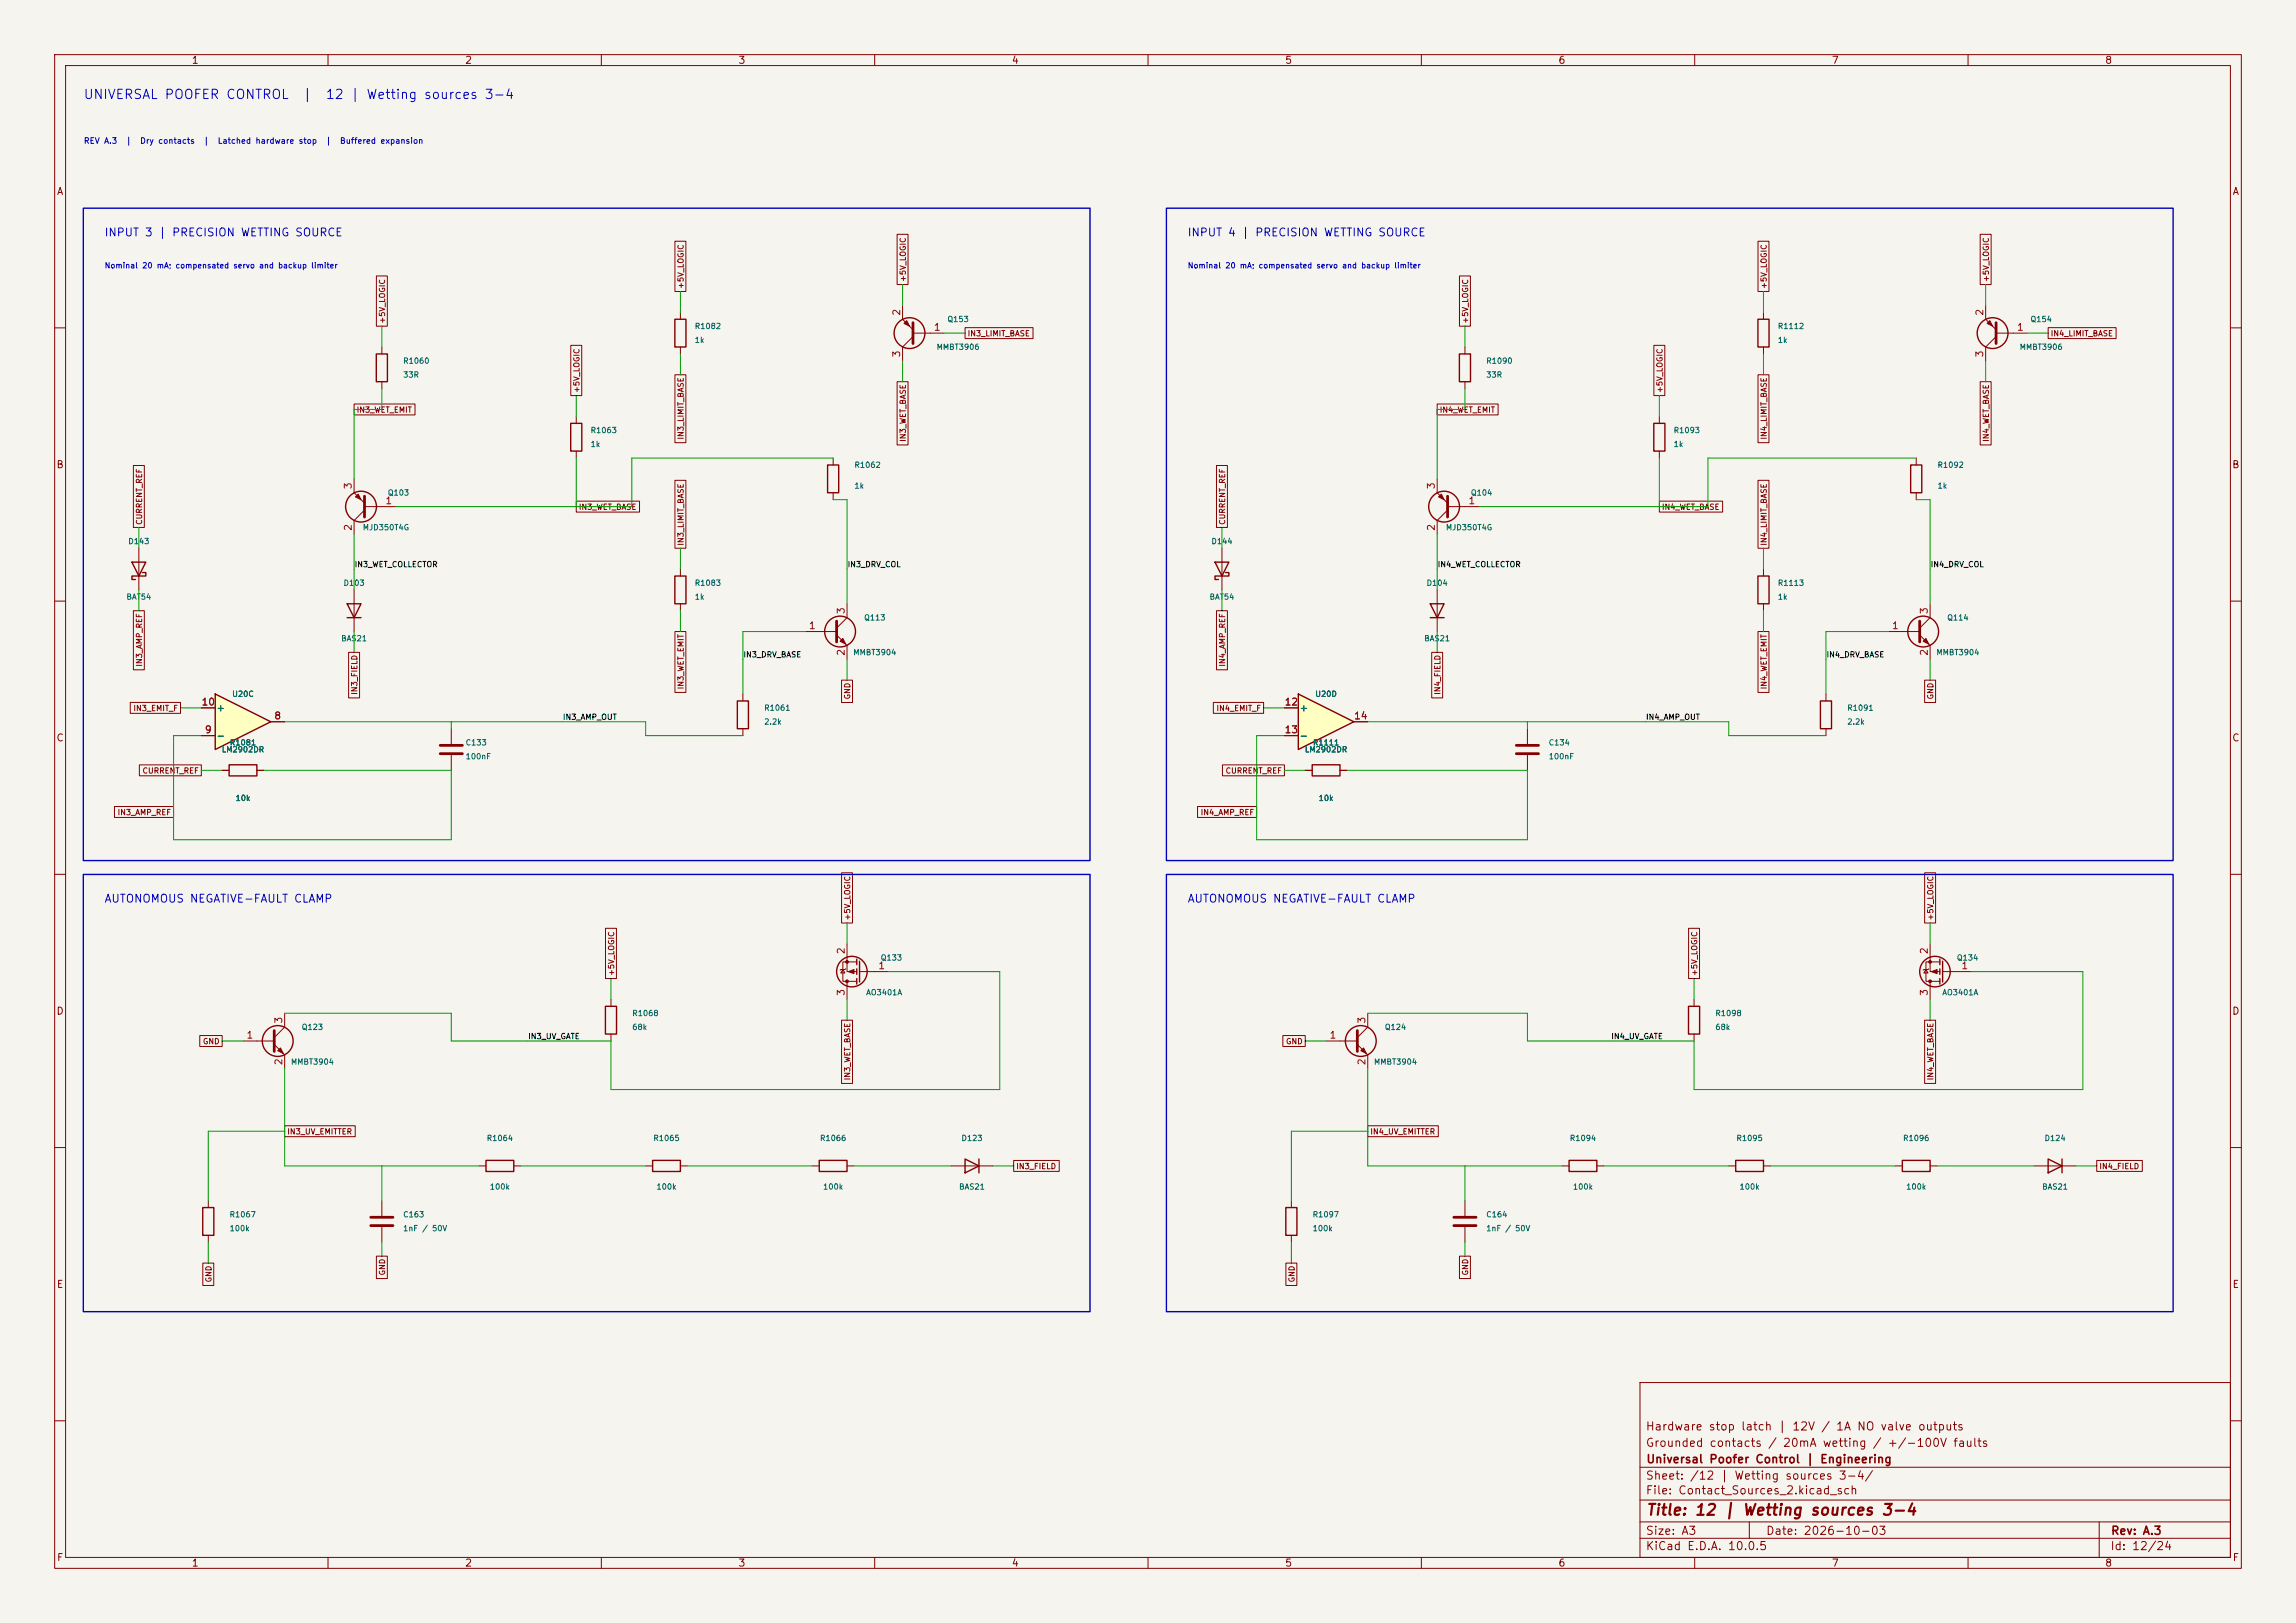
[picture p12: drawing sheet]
<svg xmlns="http://www.w3.org/2000/svg" width="420mm" height="297mm" viewBox="0 0 420 297" stroke-linecap="round" stroke-linejoin="round" font-family="sans-serif">
<defs><g id="words">
<text font-size="2" fill="#840000" x="301" y="277.8">Title: 12 | Wetting sources 3-4</text>
<g font-size="1.7" fill="#0000c2">
<text x="15.2" y="18.5">UNIVERSAL POOFER CONTROL</text>
<text x="55.2" y="18.5">|</text>
<text x="59.5" y="18.5">12 | Wetting sources 3-4</text>
</g>
<g font-size="1.5" fill="#840000">
<text x="300.9" y="262.1">Hardware stop latch | 12V / 1A NO valve outputs</text>
<text x="300.9" y="265.1">Grounded contacts / 20mA wetting / +/-100V faults</text>
<text x="301" y="268.1">Universal Poofer Control | Engineering</text>
<text x="300.9" y="273.8">File: Contact_Sources_2.kicad_sch</text>
<text x="300.9" y="271.1">Sheet: /12 | Wetting sources 3-4/</text>
<text x="300.9" y="281.2">Size: A3</text>
<text x="322.9" y="281.2">Date: 2026-10-03</text>
<text x="386" y="281.2">Rev: A.3</text>
<text x="300.9" y="284">KiCad E.D.A. 10.0.5</text>
<text x="385.9" y="284">Id: 12/24</text>
</g>
<g font-size="1.4" fill="#0000c2">
<text x="19" y="43.6">INPUT 3 | PRECISION WETTING SOURCE</text>
<text x="217.1" y="43.6">INPUT 4 | PRECISION WETTING SOURCE</text>
<text x="19" y="165.5">AUTONOMOUS NEGATIVE-FAULT CLAMP</text>
<text x="217.1" y="165.5">AUTONOMOUS NEGATIVE-FAULT CLAMP</text>
</g>
<g font-size="1.3" fill="#840000">
<text x="35" y="12">1</text>
<text x="85" y="12">2</text>
<text x="135" y="12">3</text>
<text x="185" y="12">4</text>
<text x="235" y="12">5</text>
<text x="285" y="12">6</text>
<text x="335" y="12">7</text>
<text x="385" y="12">8</text>
<text x="10.3" y="36">A</text>
<text x="408.3" y="36">A</text>
<text x="10.2" y="86">B</text>
<text x="408.2" y="86">B</text>
<text x="10.2" y="136">C</text>
<text x="408.2" y="136">C</text>
<text x="10.2" y="186">D</text>
<text x="408.2" y="186">D</text>
<text x="10.3" y="236">E</text>
<text x="408.3" y="236">E</text>
<text x="10.3" y="286">F</text>
<text x="35" y="287">1</text>
<text x="85" y="287">2</text>
<text x="135" y="287">3</text>
<text x="185" y="287">4</text>
<text x="235" y="287">5</text>
<text x="285" y="287">6</text>
<text x="335" y="287">7</text>
<text x="385" y="287">8</text>
<text x="408.3" y="286">F</text>
</g>
<g font-size="1.3" fill="#a90000">
<text x="165" y="57.9" transform="rotate(-90 165 57.9)">2</text>
<text x="363.1" y="57.9" transform="rotate(-90 363.1 57.9)">2</text>
<text x="165" y="65.5" transform="rotate(-90 165 65.5)">3</text>
<text x="170.7" y="60.8">1</text>
<text x="363.1" y="65.5" transform="rotate(-90 363.1 65.5)">3</text>
<text x="368.8" y="60.8">1</text>
<text x="64.6" y="89.6" transform="rotate(-90 64.6 89.6)">3</text>
<text x="262.8" y="89.6" transform="rotate(-90 262.8 89.6)">3</text>
<text x="70.4" y="92.6">1</text>
<text x="268.5" y="92.6">1</text>
<text x="64.6" y="97.3" transform="rotate(-90 64.6 97.3)">2</text>
<text x="262.8" y="97.3" transform="rotate(-90 262.8 97.3)">2</text>
<text x="154.8" y="112.5" transform="rotate(-90 154.8 112.5)">3</text>
<text x="352.9" y="112.5" transform="rotate(-90 352.9 112.5)">3</text>
<text x="147.9" y="115.4">1</text>
<text x="346" y="115.4">1</text>
<text x="154.8" y="120.1" transform="rotate(-90 154.8 120.1)">2</text>
<text x="352.9" y="120.1" transform="rotate(-90 352.9 120.1)">2</text>
<text x="36.8" y="129.4">10</text>
<text x="50.1" y="131.9">8</text>
<text x="234.9" y="129.4">12</text>
<text x="247.6" y="131.9">14</text>
<text x="37.4" y="134.5">9</text>
<text x="234.9" y="134.5">13</text>
<text x="154.8" y="174.7" transform="rotate(-90 154.8 174.7)">2</text>
<text x="160.6" y="177.7">1</text>
<text x="352.9" y="174.7" transform="rotate(-90 352.9 174.7)">2</text>
<text x="358.7" y="177.7">1</text>
<text x="154.8" y="182.3" transform="rotate(-90 154.8 182.3)">3</text>
<text x="352.9" y="182.3" transform="rotate(-90 352.9 182.3)">3</text>
<text x="45" y="190.4">1</text>
<text x="51.9" y="187.4" transform="rotate(-90 51.9 187.4)">3</text>
<text x="243.1" y="190.4">1</text>
<text x="250.1" y="187.4" transform="rotate(-90 250.1 187.4)">3</text>
<text x="51.9" y="195" transform="rotate(-90 51.9 195)">2</text>
<text x="250.1" y="195" transform="rotate(-90 250.1 195)">2</text>
</g>
<g font-size="1.3" fill="#006464">
<text x="39.5" y="130.5">+</text>
<text x="237.6" y="130.5">+</text>
<text x="39.5" y="135.6">-</text>
<text x="237.6" y="135.6">-</text>
</g>
<g font-size="1.1" fill="#0000c2">
<text x="15.2" y="26.6">REV A.3</text>
<text x="22.9" y="26.6">|</text>
<text x="25.5" y="26.6">Dry contacts</text>
<text x="37.1" y="26.6">|</text>
<text x="39.7" y="26.6">Latched hardware stop</text>
<text x="59.5" y="26.6">|</text>
<text x="62.1" y="26.6">Buffered expansion</text>
</g>
<g font-size="1" fill="#0000c2">
<text x="19.1" y="49.4">Nominal 20 mA; compensated servo and backup limiter</text>
<text x="217.2" y="49.4">Nominal 20 mA; compensated servo and backup limiter</text>
</g>
<g font-size="1" fill="#840000">
<text x="125.3" y="53" transform="rotate(-90 125.3 53)">+5V_LOGIC</text>
<text x="165.9" y="51.7" transform="rotate(-90 165.9 51.7)">+5V_LOGIC</text>
<text x="323.4" y="53" transform="rotate(-90 323.4 53)">+5V_LOGIC</text>
<text x="364" y="51.7" transform="rotate(-90 364 51.7)">+5V_LOGIC</text>
<text x="70.7" y="59.3" transform="rotate(-90 70.7 59.3)">+5V_LOGIC</text>
<text x="268.8" y="59.3" transform="rotate(-90 268.8 59.3)">+5V_LOGIC</text>
<text x="176.9" y="61.8">IN3_LIMIT_BASE</text>
<text x="375" y="61.8">IN4_LIMIT_BASE</text>
<text x="65.1" y="75.8">IN3_WET_EMIT</text>
<text x="106.2" y="72" transform="rotate(-90 106.2 72)">+5V_LOGIC</text>
<text x="263.3" y="75.8">IN4_WET_EMIT</text>
<text x="304.4" y="72" transform="rotate(-90 304.4 72)">+5V_LOGIC</text>
<text x="125.3" y="80.5" transform="rotate(-90 125.3 80.5)">IN3_LIMIT_BASE</text>
<text x="165.9" y="80.9" transform="rotate(-90 165.9 80.9)">IN3_WET_BASE</text>
<text x="323.4" y="80.5" transform="rotate(-90 323.4 80.5)">IN4_LIMIT_BASE</text>
<text x="364" y="80.9" transform="rotate(-90 364 80.9)">IN4_WET_BASE</text>
<text x="105.8" y="93.5">IN3_WET_BASE</text>
<text x="303.9" y="93.5">IN4_WET_BASE</text>
<text x="26.2" y="96.1" transform="rotate(-90 26.2 96.1)">CURRENT_REF</text>
<text x="125.3" y="100" transform="rotate(-90 125.3 100)">IN3_LIMIT_BASE</text>
<text x="224.3" y="96.1" transform="rotate(-90 224.3 96.1)">CURRENT_REF</text>
<text x="323.4" y="100" transform="rotate(-90 323.4 100)">IN4_LIMIT_BASE</text>
<text x="26.2" y="122.1" transform="rotate(-90 26.2 122.1)">IN3_AMP_REF</text>
<text x="224.3" y="122.1" transform="rotate(-90 224.3 122.1)">IN4_AMP_REF</text>
<text x="24.3" y="130.4">IN3_EMIT_F</text>
<text x="65.6" y="127.2" transform="rotate(-90 65.6 127.2)">IN3_FIELD</text>
<text x="125.3" y="126.2" transform="rotate(-90 125.3 126.2)">IN3_WET_EMIT</text>
<text x="155.8" y="128.1" transform="rotate(-90 155.8 128.1)">GND</text>
<text x="222.4" y="130.4">IN4_EMIT_F</text>
<text x="263.7" y="127.2" transform="rotate(-90 263.7 127.2)">IN4_FIELD</text>
<text x="323.4" y="126.2" transform="rotate(-90 323.4 126.2)">IN4_WET_EMIT</text>
<text x="353.9" y="128.1" transform="rotate(-90 353.9 128.1)">GND</text>
<text x="26" y="141.8">CURRENT_REF</text>
<text x="224.1" y="141.8">CURRENT_REF</text>
<text x="21.4" y="149.4">IN3_AMP_REF</text>
<text x="219.5" y="149.4">IN4_AMP_REF</text>
<text x="155.8" y="168.5" transform="rotate(-90 155.8 168.5)">+5V_LOGIC</text>
<text x="353.9" y="168.5" transform="rotate(-90 353.9 168.5)">+5V_LOGIC</text>
<text x="112.6" y="178.7" transform="rotate(-90 112.6 178.7)">+5V_LOGIC</text>
<text x="310.7" y="178.7" transform="rotate(-90 310.7 178.7)">+5V_LOGIC</text>
<text x="37" y="191.3">GND</text>
<text x="235.1" y="191.3">GND</text>
<text x="155.8" y="197.8" transform="rotate(-90 155.8 197.8)">IN3_WET_BASE</text>
<text x="353.9" y="197.8" transform="rotate(-90 353.9 197.8)">IN4_WET_BASE</text>
<text x="52.4" y="207.8">IN3_UV_EMITTER</text>
<text x="250.6" y="207.8">IN4_UV_EMITTER</text>
<text x="185.8" y="214.2">IN3_FIELD</text>
<text x="383.9" y="214.2">IN4_FIELD</text>
<text x="70.7" y="233.5" transform="rotate(-90 70.7 233.5)">GND</text>
<text x="268.8" y="233.5" transform="rotate(-90 268.8 233.5)">GND</text>
<text x="38.9" y="234.8" transform="rotate(-90 38.9 234.8)">GND</text>
<text x="237" y="234.8" transform="rotate(-90 237 234.8)">GND</text>
</g>
<g font-size="1" fill="#006464">
<text x="173.2" y="59.2">Q153</text>
<text x="371.3" y="59.2">Q154</text>
<text x="127" y="60.4">R1082</text>
<text x="127" y="63">1k</text>
<text x="171.2" y="64.3">MMBT3906</text>
<text x="325.1" y="60.4">R1112</text>
<text x="325.1" y="63">1k</text>
<text x="369.4" y="64.3">MMBT3906</text>
<text x="73.6" y="66.8">R1060</text>
<text x="73.6" y="69.3">33R</text>
<text x="271.8" y="66.8">R1090</text>
<text x="271.8" y="69.3">33R</text>
<text x="107.9" y="79.5">R1063</text>
<text x="107.9" y="82">1k</text>
<text x="306.1" y="79.5">R1093</text>
<text x="306.1" y="82">1k</text>
<text x="156.2" y="85.8">R1062</text>
<text x="156.2" y="89.7">1k</text>
<text x="354.3" y="85.8">R1092</text>
<text x="354.3" y="89.7">1k</text>
<text x="70.8" y="90.9">Q103</text>
<text x="269" y="90.9">Q104</text>
<text x="23.4" y="99.8">D143</text>
<text x="66.3" y="97.3">MJD350T4G</text>
<text x="221.5" y="99.8">D144</text>
<text x="264.4" y="97.3">MJD350T4G</text>
<text x="62.7" y="107.4">D103</text>
<text x="127" y="107.4">R1083</text>
<text x="260.9" y="107.4">D104</text>
<text x="325.1" y="107.4">R1113</text>
<text x="23" y="110">BAT54</text>
<text x="127" y="110">1k</text>
<text x="158" y="113.8">Q113</text>
<text x="221.2" y="110">BAT54</text>
<text x="325.1" y="110">1k</text>
<text x="356.1" y="113.8">Q114</text>
<text x="62.3" y="117.6">BAS21</text>
<text x="260.4" y="117.6">BAS21</text>
<text x="156" y="120.1">MMBT3904</text>
<text x="354.1" y="120.1">MMBT3904</text>
<text x="42.4" y="127.8">U20C</text>
<text x="139.7" y="130.3">R1061</text>
<text x="240.5" y="127.8">U20D</text>
<text x="337.8" y="130.3">R1091</text>
<text x="40.5" y="137.9">LM2902DR</text>
<text x="41.9" y="136.6">R1081</text>
<text x="85.1" y="136.6">C133</text>
<text x="139.7" y="132.8">2.2k</text>
<text x="238.6" y="137.9">LM2902DR</text>
<text x="240.1" y="136.6">R1111</text>
<text x="283.2" y="136.6">C134</text>
<text x="337.8" y="132.8">2.2k</text>
<text x="85.1" y="139.2">100nF</text>
<text x="283.2" y="139.2">100nF</text>
<text x="43" y="146.8">10k</text>
<text x="241.1" y="146.8">10k</text>
<text x="161" y="176">Q133</text>
<text x="357.9" y="176">Q134</text>
<text x="158.3" y="182.4">AO3401A</text>
<text x="355.2" y="182.4">AO3401A</text>
<text x="55.1" y="188.7">Q123</text>
<text x="115.6" y="186.2">R1068</text>
<text x="115.6" y="188.7">68k</text>
<text x="253.2" y="188.7">Q124</text>
<text x="313.7" y="186.2">R1098</text>
<text x="313.7" y="188.7">68k</text>
<text x="53.1" y="195.1">MMBT3904</text>
<text x="251.2" y="195.1">MMBT3904</text>
<text x="88.9" y="209">R1064</text>
<text x="119.4" y="209">R1065</text>
<text x="149.9" y="209">R1066</text>
<text x="175.8" y="209">D123</text>
<text x="287.1" y="209">R1094</text>
<text x="317.5" y="209">R1095</text>
<text x="348" y="209">R1096</text>
<text x="373.9" y="209">D124</text>
<text x="89.5" y="217.9">100k</text>
<text x="120" y="217.9">100k</text>
<text x="150.5" y="217.9">100k</text>
<text x="175.3" y="217.9">BAS21</text>
<text x="287.6" y="217.9">100k</text>
<text x="318.1" y="217.9">100k</text>
<text x="348.6" y="217.9">100k</text>
<text x="373.5" y="217.9">BAS21</text>
<text x="41.9" y="223">R1067</text>
<text x="41.9" y="225.5">100k</text>
<text x="73.6" y="223">C163</text>
<text x="73.6" y="225.5">1nF / 50V</text>
<text x="240" y="223">R1097</text>
<text x="240" y="225.5">100k</text>
<text x="271.8" y="223">C164</text>
<text x="271.8" y="225.5">1nF / 50V</text>
</g>
<g font-size="1" fill="#0f0f0f">
<text x="64.8" y="104">IN3_WET_COLLECTOR</text>
<text x="154.9" y="104">IN3_DRV_COL</text>
<text x="262.9" y="104">IN4_WET_COLLECTOR</text>
<text x="353.1" y="104">IN4_DRV_COL</text>
<text x="135.9" y="120.5">IN3_DRV_BASE</text>
<text x="334" y="120.5">IN4_DRV_BASE</text>
<text x="102.9" y="132">IN3_AMP_OUT</text>
<text x="301" y="132">IN4_AMP_OUT</text>
<text x="96.5" y="190.4">IN3_UV_GATE</text>
<text x="294.6" y="190.4">IN4_UV_GATE</text>
</g>
</g></defs>
<path d="M0 0h420v297h-420z" fill="#f5f4ef" stroke="#f5f4ef" stroke-width=".18"/>
<g fill="none" stroke="#840000" stroke-width=".18">
<path d="M10 10h400v277h-400zM12 12h396v273h-396zM60 10v2M110 10v2M160 10v2M210 10v2M260 10v2M310 10v2M360 10v2M10 60h2M69.8 63.5v1.3M69.8 69.9v1.2"/>
<path d="M105.4 76.2v1.3M408 60h2M64.8 87.6v2.6l1.9 1.9M66.7 93.3l-1.9 2v2.5M66.7 92.7h5.7M105.4 82.6v1.2M10 110h2M25.4 100.3v7.7M64.8 108v7.6M124.5 104.1v1.3M124.5 110.5v1.3M345.4 115.6h5.8"/>
<path d="M351.2 116.2l1.9 1.9v2.6M353.1 110.5v2.5l-1.9 1.9M408 110h2M82.5 133.4v2.7M82.5 138.2v2.8M135.9 127v1.3M135.9 133.4v1.2M10 160h2M408 160h2M352.3 177.4l.4 .7h-.8zM352.8 177.3l-.1 .1h-.8l-.1 .1M353.1 172.7v5.1h1.7"/>
<path d="M353.1 179.6v3.3M354.8 176h-2.5v3.6h2.5M355.3 177.8h5.4M242.6 190.5h5.7M248.3 191.1l1.9 1.9v2.6M250.2 185.4v2.6l-1.9 1.9M309.9 182.9v1.3M309.9 189.2v1.3M10 210h2M118.1 213.4h1.3M124.5 213.4h1.2M236.2 219.7v1.3"/>
<path d="M268 219.7v2.8M285.7 213.4h1.3M292.1 213.4h1.3M316.2 213.4h1.3M322.6 213.4h1.2M372.1 213.4h7.6M408 210h2M236.2 226.1v1.2M268 224.5v2.8M300 253h108v32h-108zM10 260h2M300 278.5h108"/>
<path d="M300 274.5h108M300 268.5h108M320 278.5v3M384 278.5v6.5M408 260h2M60 285v2M110 285v2M160 285v2M210 285v2M260 285v2M300 281.5h108M310 285v2"/>
<path d="M360 285v2"/>
</g>
<path d="M66.7 90.8v3.8M351.2 113.7v3.8M80.5 136.4h4.1M80.5 137.9h4.1M248.3 188.6v3.8M265.9 222.8h4.1M265.9 224.3h4.1" fill="none" stroke="#840000" stroke-width=".51"/>
<g fill="none" stroke="#840000" stroke-width=".25">
<path d="M68.8 64.8h2.1v5.1h-2.1zM104.4 77.5h2v5.1h-2zM24.1 102.9h2.6l-1.3 2.5zM26 104.8h.7v.6h-2.6v.6h.7M63.5 110.5h2.5l-1.2 2.5zM63.5 113h2.5M123.4 105.4h2.1v5.1h-2.1zM134.9 128.3h2v5.1h-2zM354.8 175.5v1M354.8 177.3v1M354.8 179.1v1M355.3 175.9v3.8"/>
<path d="M308.9 184.2h2v5h-2zM119.4 212.3h5.1v2.1h-5.1zM287 212.3h5.1v2.1h-5.1zM317.5 212.3h5.1v2.1h-5.1zM374.6 212.1l2.6 1.3-2.6 1.2zM377.2 212.1v2.5M235.2 221h2v5.1h-2z"/>
<circle cx="66" cy="92.7" r="2.82"/>
<circle cx="351.8" cy="115.6" r="2.82"/>
<circle cx="353.9" cy="177.8" r="2.79"/>
<circle cx="248.9" cy="190.5" r="2.82"/>
</g>
<g fill="#840000" stroke="#840000" stroke-width=".18">
<path d="M351.8 117.3l.5-.5 .5 1.1z"/>
<path d="M353.3 177.8l1-.4v.8z"/>
<path d="M65 90.9l.5-.5 .5 1z"/>
<path d="M248.9 192.3l.5-.5 .5 1z"/>
<circle cx="353.1" cy="179.6" r=".25"/>
<circle cx="353.1" cy="176" r=".25"/>
</g>
<path d="M39.4 127l10.1 5.1-10.1 5.1z" fill="#ffffc2"/>
<g fill="none" stroke="#840000" stroke-width=".25">
<path d="M123.4 58.4h2.1v5.1h-2.1zM151.4 85.1h2v5.1h-2zM39.4 127l10.1 5.1-10.1 5.1zM41.9 140h5.1v2h-5.1zM240 140h5.1v2h-5.1z"/>
<circle cx="166.4" cy="61" r="2.82"/>
<circle cx="153.7" cy="115.6" r="2.82"/>
</g>
<g fill="none" stroke="#840000" stroke-width=".18">
<path d="M124.5 57.2v1.2M165.1 55.9v2.5l1.9 1.9M124.5 63.5v1.3M167 61h5.7M167 61.6l-1.9 1.9v2.5M152.4 83.8v1.3M152.4 90.2v1.2M147.3 115.6h5.7M153 116.2l1.9 1.9v2.6M154.9 110.5v2.5l-1.9 1.9M36.8 134.6h2.6M36.8 129.5h2.6"/>
<path d="M49.5 132.1h2.6M40.6 141h1.3M47 141h1.3M238.8 141h1.2M245.1 141h1.3"/>
</g>
<path d="M167 59.1v3.8M153 113.7v3.8" fill="none" stroke="#840000" stroke-width=".51"/>
<g fill="#840000" stroke="#840000" stroke-width=".18">
<path d="M153.7 117.3l.5-.5 .5 1.1z"/>
<path d="M165.4 59.2l.5-.5 .5 1z"/>
</g>
<path d="M237.5 127l10.1 5.1-10.1 5.1z" fill="#ffffc2"/>
<g fill="none" stroke="#840000" stroke-width=".25">
<path d="M321.6 58.4h2v5.1h-2zM267 64.8h2v5.1h-2zM302.5 77.5h2v5.1h-2zM349.5 85.1h2v5.1h-2zM222.2 102.9h2.6l-1.3 2.5zM224.2 104.8h.6v.6h-2.6v.6h.7M261.6 110.5h2.6l-1.3 2.5zM261.6 113h2.6M321.6 105.4h2v5.1h-2zM237.5 127l10.1 5.1-10.1 5.1zM333 128.3h2v5.1h-2zM156.7 175.5v1"/>
<path d="M156.7 177.3v1M156.7 179.1v1M157.2 175.9v3.8M110.7 184.2h2.1v5h-2.1zM88.9 212.3h5.1v2.1h-5.1zM149.9 212.3h5v2.1h-5zM176.5 212.1l2.6 1.3-2.6 1.2zM179.1 212.1v2.5M348 212.3h5.1v2.1h-5.1zM37.1 221h2v5.1h-2z"/>
<circle cx="364.5" cy="61" r="2.82"/>
<circle cx="264.2" cy="92.7" r="2.82"/>
<circle cx="155.8" cy="177.8" r="2.79"/>
<circle cx="50.8" cy="190.5" r="2.82"/>
</g>
<g fill="none" stroke="#840000" stroke-width=".18">
<path d="M68.8 50.5h2.1v9.2h-2.1zM123.5 44.1h2v9.2h-2zM164.1 42.9h2v9.2h-2zM176.5 60h12.5v2h-12.5zM267 50.5h2v9.2h-2zM321.6 44.1h2v9.2h-2zM322.6 57.2v1.2M362.2 42.9h2v9.2h-2zM363.2 55.9v2.5l1.9 1.9M374.6 60h12.5v2h-12.5zM64.8 73.9h11.1v2h-11.1zM104.4 63.2h2v9.2h-2z"/>
<path d="M123.5 68.6h2v12.4h-2zM164.1 69.9h2v11.5h-2zM262.9 73.9h11.1v2h-11.1zM268 63.5v1.3M268 69.9v1.2M302.5 63.2h2v9.2h-2zM303.5 76.2v1.3M321.6 68.6h2v12.4h-2zM322.6 63.5v1.3M362.2 69.9h2v11.5h-2zM365.1 61h5.7M365.1 61.6l-1.9 1.9v2.5"/>
<path d="M24.4 85.2h2v11.3h-2zM105.4 91.7h11.6v2h-11.6zM123.5 87.9h2v12.4h-2zM222.5 85.2h2v11.3h-2zM262.9 87.6v2.6l1.9 1.9M264.8 93.3l-1.9 2v2.5M264.8 92.7h5.7M303.5 91.7h11.6v2h-11.6zM303.5 82.6v1.2M321.6 87.9h2v12.4h-2zM350.5 83.8v1.3M350.5 90.2v1.2"/>
<path d="M24.4 111.8h2v10.8h-2zM63.8 119.4h2v8.3h-2zM123.5 115.6h2v11.1h-2zM222.5 111.8h2v10.8h-2zM223.5 100.3v7.7M261.9 119.4h2v8.3h-2zM262.9 108v7.6M321.6 115.6h2v11.1h-2zM322.6 104.1v1.3M322.6 110.5v1.3M23.8 128.5h9.2v2h-9.2zM25.5 140h11.3v2h-11.3z"/>
<path d="M36.8 129.5h2.6M36.8 134.6h2.6M49.5 132.1h2.6M153.9 124.5h2v4.1h-2zM221.9 128.5h9.2v2h-9.2zM223.6 140h11.3v2h-11.3zM234.9 129.5h2.6M234.9 134.6h2.6M247.6 132.1h2.6M279.4 133.4v2.7M279.4 138.2v2.8M334 127v1.3"/>
<path d="M334 133.4v1.2M352.1 124.5h2v4.1h-2zM20.9 147.6h10.8v2h-10.8zM40.6 141h1.3M47 141h1.3M153.9 159.7h2v9.2h-2zM219.1 147.6h10.8v2h-10.8zM238.8 141h1.2M245.1 141h1.3M352.1 159.7h2v9.2h-2zM110.8 169.9h2v9.2h-2zM154.2 177.4l.4 .7h-.8z"/>
<path d="M154.7 177.3l-.1 .1h-.8l-.1 .1M154.9 172.7v5.1h1.8M154.9 179.6v3.3M156.7 176h-2.5v3.6h2.5M157.2 177.8h5.4M308.9 169.9h2v9.2h-2zM36.5 189.5h4.1v2h-4.1zM44.4 190.5h5.8M50.2 191.1l1.9 1.9v2.6M52.1 185.4v2.6l-1.9 1.9M111.8 182.9v1.3M111.8 189.2v1.3"/>
<path d="M153.9 186.7h2v11.6h-2zM234.7 189.5h4.1v2h-4.1zM352.1 186.7h2v11.6h-2zM38.1 219.7v1.3M52.1 206h12.9v2h-12.9zM69.8 219.7v2.8M87.6 213.4h1.3M94 213.4h1.2M148.6 213.4h1.3M154.9 213.4h1.3M174 213.4h7.6M185.4 212.4h8.4v2h-8.4z"/>
<path d="M250.2 206h12.9v2h-12.9zM346.7 213.4h1.3M353.1 213.4h1.2M383.5 212.4h8.4v2h-8.4zM37.1 231.1h2v4.1h-2zM38.1 226.1v1.2M68.8 229.9h2.1v4.1h-2.1zM69.8 224.5v2.8M235.2 231.1h2v4.1h-2zM267 229.9h2v4.1h-2z"/>
</g>
<path d="M365.1 59.1v3.8M264.8 90.8v3.8M277.4 136.4h4M277.4 137.9h4M50.2 188.6v3.8M67.8 222.8h4.1M67.8 224.3h4.1" fill="none" stroke="#840000" stroke-width=".51"/>
<g fill="#840000" stroke="#840000" stroke-width=".18">
<path d="M263.1 90.9l.6-.5 .5 1z"/>
<path d="M155.2 177.8l1-.4v.8z"/>
<path d="M51.3 191.8l.5 1-1-.5z"/>
<path d="M363.5 59.2l.5-.5 .5 1z"/>
<circle cx="154.9" cy="179.6" r=".25"/>
<circle cx="154.9" cy="176" r=".25"/>
</g>
<g fill="none" stroke="#009600" stroke-width=".18">
<path d="M69.8 59.7v3.8M124.5 53.3v3.9M165.1 52.1v3.8M268 59.7v3.8M322.6 53.3v3.9M363.2 52.1v3.8M69.8 71.1v3.8h-5v12.7M105.4 72.4v3.8M124.5 64.8v3.8M165.1 66v3.9M172.7 61h3.8M268 71.1v3.8h-5.1v12.7"/>
<path d="M303.5 72.4v3.8M322.6 64.8v3.8M363.2 66v3.9M370.8 61h3.8M25.4 96.5v3.8M64.8 97.8v10.2M105.4 83.8v8.9M152.4 83.8h-36.8v8.9h-43.2M152.4 91.4h2.5v19.1M223.5 96.5v3.8M262.9 97.8v10.2M303.5 83.8v8.9"/>
<path d="M350.5 83.8h-38.1v8.9h-41.9M350.5 91.4h2.6v19.1M25.4 108v3.8M64.8 115.6v3.8M124.5 100.3v3.8M124.5 111.8v3.8M147.3 115.6h-11.4v11.4M223.5 108v3.8M262.9 115.6v3.8M322.6 100.3v3.8M322.6 111.8v3.8M345.4 115.6h-11.4v11.4"/>
<path d="M33 129.5h3.8M36.8 134.6h-5.1v19.1h50.8v-12.7h-34.2M52.1 132.1h66v2.5h17.8M82.5 132.1v1.3M154.9 120.7v3.8M231.1 129.5h3.8M234.9 134.6h-5v19.1h49.5v-12.7h-33M250.2 132.1h66v2.5h17.8M279.4 132.1v1.3M353.1 120.7v3.8M36.8 141h3.8M234.9 141h3.9"/>
<path d="M111.8 179.1v3.8M154.9 168.9v3.8M162.6 177.8h20.3v21.6h-71.1v-8.9h-29.3v-5.1h-30.4M309.9 179.1v3.8M353.1 168.9v3.8M360.7 177.8h20.3v21.6h-71.1v-8.9h-30.5v-5.1h-29.2M40.6 190.5h3.8M52.1 195.6v17.8h35.5M154.9 182.9v3.8M238.8 190.5h3.8M250.2 195.6v17.8h35.5M353.1 182.9v3.8"/>
<path d="M52.1 207h-14v12.7M69.8 213.4v6.3M95.2 213.4h22.9M125.7 213.4h22.9M156.2 213.4h17.8M181.6 213.4h3.8M250.2 207h-14v12.7M268 213.4v6.3M293.4 213.4h22.8M323.8 213.4h22.9M354.3 213.4h17.8M379.7 213.4h3.8"/>
<path d="M38.1 227.3v3.8M69.8 227.3v2.6M236.2 227.3v3.8M268 227.3v2.6"/>
</g>
<path d="M15.2 38.1h184.2v119.4h-184.2zM213.4 38.1h184.1v119.4h-184.1zM15.2 160h184.2v80h-184.2zM213.4 160h184.1v80h-184.1z" fill="none" stroke="#0000c2" stroke-width=".25"/>
<use href="#words"/>
</svg>
